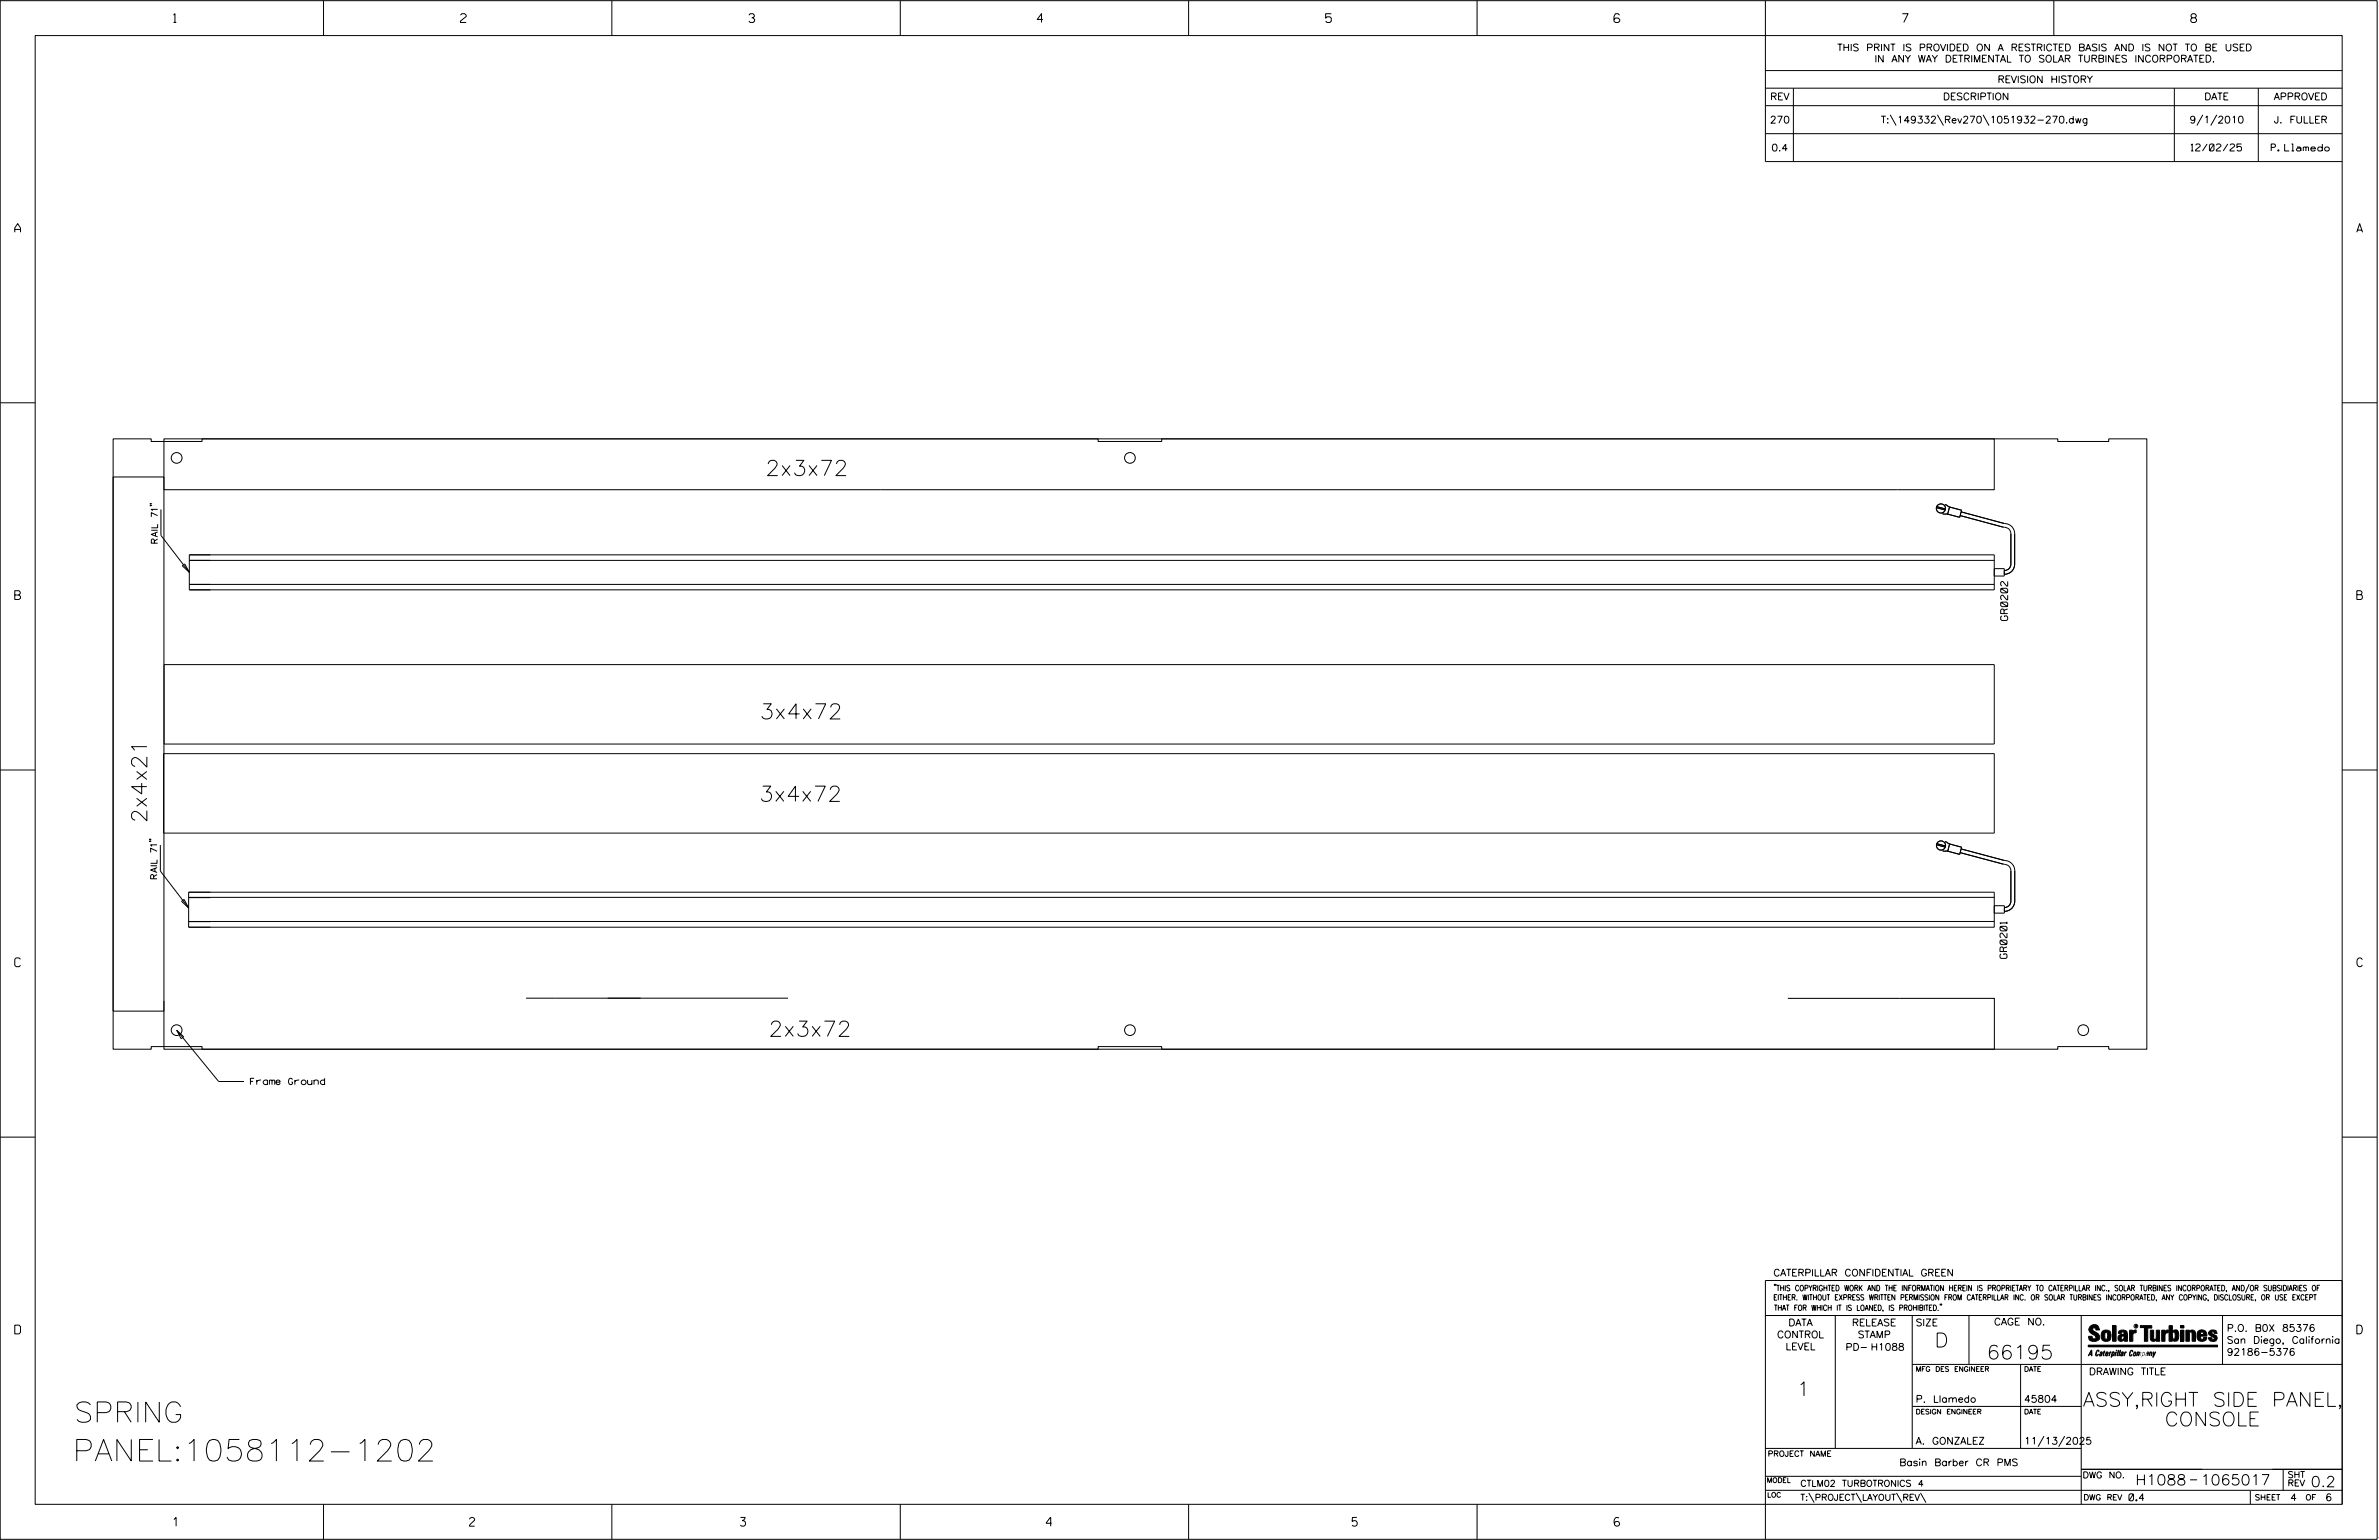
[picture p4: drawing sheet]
<svg xmlns="http://www.w3.org/2000/svg" width="864mm" height="559mm" viewBox="0 0 864 559" stroke-linecap="round" stroke-linejoin="round" font-family="sans-serif">
<defs><g id="words">
<text font-size="7.8" x="26.4" y="530.2">PANEL:1058112-1202</text>
<text font-size="7.4" x="26.9" y="516.1">SPRING</text>
<g font-size="5.5">
<text x="277.9" y="172.6">2x3x72</text>
<text x="275.8" y="260.9">3x4x72</text>
<text x="275.6" y="290.8">3x4x72</text>
<text x="53.3" y="298.6" transform="rotate(-90 53.3 298.6)">2x4x21</text>
<text x="279" y="376.1">2x3x72</text>
</g>
<g font-size="5.1">
<text x="702.3" y="488.8">D</text>
<text x="721.2" y="493.2">66195</text>
<text x="652.2" y="506.5">1</text>
<text x="756.1" y="510.3">ASSY,RIGHT SIDE PANEL,</text>
<text x="785.8" y="517.4">CONSOLE</text>
</g>
<g font-size="3.8">
<text x="775.2" y="538.9">H1088</text>
<text x="798.8" y="538.9">1065017</text>
<text x="838.8" y="539.5">0.2</text>
</g>
<g font-size="3.2">
<text x="63" y="8.2">1</text>
<text x="167.2" y="8.2">2</text>
<text x="271.8" y="8.2">3</text>
<text x="376.5" y="8.2">4</text>
<text x="481.2" y="8.2">5</text>
<text x="690.6" y="8.2">7</text>
<text x="795.3" y="8.2">8</text>
<text x="5.4" y="84.3">A</text>
<text x="855.5" y="84.3">A</text>
<text x="5.4" y="217.5">B</text>
<text x="855.6" y="217.5">B</text>
<text x="5.4" y="350.8">C</text>
<text x="855.6" y="350.8">C</text>
<text x="5.4" y="484">D</text>
<text x="855.6" y="484">D</text>
<text x="62.8" y="553.8">1</text>
<text x="170.4" y="553.8">2</text>
<text x="268.8" y="553.8">3</text>
<text x="379.8" y="553.8">4</text>
<text x="490.8" y="553.8">5</text>
<text x="585.9" y="553.8">6</text>
</g>
<g font-size="2.5">
<text x="666.9" y="18.5">THIS PRINT IS PROVIDED ON A RESTRICTED BASIS AND IS NOT TO BE USED</text>
<text x="680.5" y="22.6">IN ANY WAY DETRIMENTAL TO SOLAR TURBINES INCORPORATED.</text>
<text x="725.1" y="30">REVISION HISTORY</text>
<text x="642.6" y="36.3">REV</text>
<text x="705.3" y="36.3">DESCRIPTION</text>
<text x="800.2" y="36.3">DATE</text>
<text x="825.4" y="36.3">APPROVED</text>
<text x="642.5" y="44.7">270</text>
<text x="682.8" y="44.7">T:\149332\Rev270\1051932-270.dwg</text>
<text x="794.8" y="44.7">9/1/2010</text>
<text x="825.5" y="44.7">J. FULLER</text>
<text x="643" y="54.8">0.4</text>
<text x="795.4" y="54.8">12/02/25</text>
<text x="824.5" y="54.8">P. Llamedo</text>
<text x="728.8" y="225.1" transform="rotate(-90 728.8 225.1)">GR0202</text>
<text x="728.6" y="347.8" transform="rotate(-90 728.6 347.8)">GR0201</text>
<text x="643.8" y="463">CATERPILLAR CONFIDENTIAL GREEN</text>
<text x="645.1" y="485.5">CONTROL</text>
<text x="649.2" y="481.1">DATA</text>
<text x="672.3" y="481.1">RELEASE</text>
<text x="674.4" y="485.5">STAMP</text>
<text x="695.4" y="481.1">SIZE</text>
<text x="723.8" y="480.8">CAGE NO.</text>
<text x="808.4" y="483.1">P.O. B0X 85376</text>
<text x="648.2" y="489.8">LEVEL</text>
<text x="669.9" y="490">PD- H1088</text>
<text x="808.4" y="487.5">San Diego, California</text>
<text x="808.4" y="491.8">92186-5376</text>
<text x="758.3" y="498.9">DRAWING TITLE</text>
<text x="695.4" y="508.9">P. Llamedo</text>
<text x="734.8" y="508.9">45804</text>
<text x="695.4" y="524.1">A. GONZALEZ</text>
<text x="734.8" y="524.1">11/13/2025</text>
<text x="689.5" y="531.9">Basin Barber CR PMS</text>
<text x="772.8" y="544.6">0.4</text>
<text x="831.4" y="544.6">4</text>
<text x="844.1" y="544.6">6</text>
</g>
<g font-size="2.3">
<text x="57.2" y="197.1" transform="rotate(-90 57.2 197.1)">RAIL 71&quot;</text>
<text x="57" y="318.9" transform="rotate(-90 57 318.9)">RAIL 71&quot;</text>
<text x="90.9" y="393.6">Frame Ground</text>
<text x="653.5" y="539.4">CTLM02 TURBOTRONICS 4</text>
<text x="756" y="536.3">DWG NO.</text>
<text x="830.4" y="539.3">REV</text>
<text x="830.4" y="536.2">SHT</text>
<text x="653.5" y="544.5">T:\PROJECT\LAYOUT\REV\</text>
</g>
<g font-size="2">
<text x="643.8" y="468.4">&quot;THIS COPYRIGHTED WORK AND THE INFORMATION HEREIN IS PROPRIETARY TO CATERPILLAR INC., SOLAR TURBINES INCORPORATED, AND/OR SUBSIDIARIES OF</text>
<text x="643.8" y="471.8">EITHER. WITHOUT EXPRESS WRITTEN PERMISSION FROM CATERPILLAR INC. OR SOLAR TURBINES INCORPORATED, ANY COPYING, DISCLOSURE, OR USE EXCEPT</text>
<text x="644" y="475.6">THAT FOR WHICH IT IS LOANED, IS PROHIBITED.&quot;</text>
<text x="641.7" y="528.5">PROJECT NAME</text>
<text x="756.3" y="544.3">DWG REV</text>
<text x="818.5" y="544.3">SHEET</text>
<text x="836.9" y="544.3">OF</text>
</g>
<g font-size="1.8">
<text x="695.4" y="497.6">MFG DES ENGINEER</text>
<text x="734.8" y="497.6">DATE</text>
<text x="695.4" y="513.1">DESIGN ENGINEER</text>
<text x="734.8" y="513.1">DATE</text>
<text x="641.3" y="538">MODEL</text>
<text x="641.5" y="543.3">LOC</text>
</g>
<text font-size=".9" x="775.1" y="481.7">R</text>
</g></defs>
<g fill="none" stroke="#000" stroke-width=".36">
<path d="M.1 .2h862.8v558.4h-862.8zM12.8 12.9h837.4v533h-837.4zM117.4 .2v12.7M222.1 .2v12.7M326.8 .2v12.7M431.5 .2v12.7M536.2 .2v12.7M587.9 5.5l-.5-.5h-1l-.5 1v1.7l.5 .4h1l.6-.4v-.6l-.6-.5h-1l-.5 .5M640.9 .2v58.4h209.3M745.6 .2v12.7M640.9 25.6h209.3M640.9 32h209.3"/>
<path d="M640.9 38.3h209.3M651 32v26.6M789.3 32v26.6M819.8 32v26.6M640.9 48.5h209.3M686.2 41.7l2.1 3.8M703.3 41.7l2.2 3.8M719.9 41.7l2.1 3.8M799.6 41.7l-2.1 3.8M804.7 41.7l-2.2 3.8M.1 146.2h12.7M41.1 159.2h13.8v1h18.4v-1h325.3v1h23.1v-1h325.3v1h18.5v-1h13.8v221.5h-13.8v-.9h-18.5v.9h-325.3v-.9h-23.1v.9h-325.3v-.9h-18.4v.9h-13.8z"/>
<path d="M59.5 159.2h664.4v18.5h-664.4zM850.2 146.2h12.7M41.1 173.1h18.4v193.8h-18.4zM54.6 183.4v.2v-.2l.5 .2M54.6 182.7v.3v-.3l.5 .3M58.4 184.9v9.4l10.3 13.4M702.9 184.2l3.2 .9M703.1 183.8l3.1 .9M705.1 186.4l2.1 .2M706 183.1l1.9 .9M707.7 184l4.4 1.1-.7 2.6-4.4-1.2zM711.6 187.1l15.7 4.2a2.41 2.41 0 0 1 2.7 2.3v11.1a2.29 2.29 0 0 1-2.4 2.3"/>
<path d="M711.9 185.7l15.7 4.3a3.7 3.7 0 0 1 3.7 3.6v11.1a3.7 3.7 0 0 1-3.7 3.7M66.1 205.3l1-.7 1.6 3.1zM68.7 201.3h655.2v12.7h-655.2zM68.7 203.3h655.2M68.7 212.1h655.2M723.9 206.3h3.7v2.7h-3.7M59.5 241.2h664.4v28.8h-664.4zM.1 279.4h12.7M59.4 273.5h664.5v28.8h-664.5zM850.2 279.4h12.7M54.4 305.2v.2v-.2l.5 .2M54.4 304.5v.2v-.2l.5 .2"/>
<path d="M58.2 306.6v9.5l10.3 13.4M703 306.5l3.2 .9M703.1 306.1l3.2 .9M705.2 308.7l2 .2M706 305.4l1.9 .9M707.7 306.2l4.4 1.2-.7 2.6-4.4-1.1zM711.6 309.4l15.7 4.2a2.45 2.45 0 0 1 2.7 2.3v11.1a2.29 2.29 0 0 1-2.4 2.3M711.9 308l15.8 4.2a3.7 3.7 0 0 1 3.7 3.7v11.1a3.7 3.7 0 0 1-3.8 3.7M65.9 327.1l.9-.7 1.7 3.1zM68.5 323.7h655.4v12.7h-655.4zM68.5 334.4h7.8M68.5 325.7h7.8"/>
<path d="M68.5 334.4h655.4M68.5 325.6h655.4M723.9 328.6h3.7v2.7h-3.7M64.1 373.8l2.6 2.4-.9 .7zM64.1 373.8l15.3 18.6h9.2M191 362.2h95.1M649 362.3h75v18.4h-664.5v-17.5M.1 412.6h12.7M850.2 412.6h12.7M640.9 477.3h209.3M644.2 466.1l-.1 .4M644.7 466.1l-.2 .4"/>
<path d="M666.2 477.3v48.3M694.2 477.3v48.3M704.4 473.3l-.1 .4M704.8 473.3l-.1 .4M714.8 477.3v17.8M755.5 477.3v68.6M806.8 477.3v17.8M816.5 466l-1.4 3.1M850.2 464.6h-209.3v94M850.2 464.8v81.1M694.2 495.1h156M733.5 495.1v30.5"/>
<path d="M758.6 481.4a2.02 2.02 0 0 1 3.1-.1l.5 1.3h-1.3l-.2-.6-.4-.2-.6 .1-.1 .4 .4 .7a2.46 2.46 0 0 1 2.2 2.9 2.83 2.83 0 0 1-3.8 .3l-.3-1.3h1.3l.2 .7 .6 .3 .5-.2 .2-.5-.4-.6-1.9-1.2-.4-.9zM759.2 491.3h-.7l.7-1.2v1.9h.2l-.1-2.1-1.3 2.1 .5-.5h.7M761.3 490l.3-.2 .4 .3-.1 .3-.3-.4-.4 .3-.3 1.6h.4l.4-.5-.3 .6-.4 .1-.3-.4zM762.6 490.6l.5-.1-.1 1.4h-.9a.74 .74 0 0 1 .9-.8l-.3 .7-.5 .1 .2-.5 .6-.2v-.5l-.7 .2zM763 483.2a2.17 2.17 0 0 1 3.1 0l.3 1.4-.3 1.5a2.17 2.17 0 0 1-3.1 0l-.3-1.5zM763.6 490.5l.4-.4 .2 .6h-.3l-.3 .9 .2 .4-.3-.1zM764.1 483.7l.5-.4 .4 .3v2.2l-.4 .2-.5-.2zM764.6 491.1l.6 .2v-.7l-.4-.1-.4 .6-.1 .8h.6M764.6 491.1l-.1 .8h.4M764.6 482.6v.8M764.8 490.7l.4 .1v.3h-.6zM765 491.5l-.1 .4z"/>
<path d="M766 490.5l-.5 1.5zM766 490.8l.4-.3-.4 .4M766.9 481h1.3v5.7h-1.3zM767 490.8l.5 .1-.3 .8-.4 .2zM767.3 490.5h-.5l-.5 2M767.3 490.5a.8 .8 0 0 1 .2 1 .8 .8 0 0 1-.9 .4l-.1 .6M767.3 490.5l-.1 .2M768.1 490.5l-.4 1.5zM768.2 489.9h.3l-.1 .2h-.2zM769 489.9l-.5 2.1zM769.7 489.9l-.6 2.1zM770.1 491.4l.5-.3-.5 .8z"/>
<path d="M770.4 491.9h.1M770.6 491.1l.1-.4-.7 .2 .1-.3 .6-.1 .2 .3-.5 1.1M770.6 491.1a.74 .74 0 0 0-.8 .8h.6M771 484.8h-.7l-.3 .6 .4 .7 .5-.3 .1-2.4h-.8l-.1 .4h-1.2a1.71 1.71 0 0 1 1.8-1.3 1.71 1.71 0 0 1 1.6 1.4v2.8h-1.1l-.1-.6M771 484.2l-1.5 .1a1.41 1.41 0 0 0 0 2.4l.5 .1 1.1-.7M771.2 486.1h-.1M771.4 490.5l.1 .3 .4-.3-.9 1.5zM771.5 490.8h.1M773 482.7h1.2v.5l.5-.5 .7-.1v1h-.6l-.5 .4-.1 2.7h-1.2zM773.3 490.3l.6-.4 .4 .2-.1 .4-.3-.4a1.28 1.28 0 0 0-.5 1.8l.6-.4-.1 .4-.8 .1zM774.7 490.8l.5-.3a.88 .88 0 0 1 .2 .9 .88 .88 0 0 1-.7 .7l-.2-.2zM774.8 490.9h.5l-.3 1h-.3l-.2-.2z"/>
<path d="M775.2 490.5l-.1 .2M776.8 481h4.3v.9h-1.5v4.8h-1.3M776.8 490.6l-.8 .2v-.3l-.4 1.5 .8-1.3v1.3l.3-1.2M779.3 491.1h.4M779.6 490.5h.3l-.3 1.4M779.6 490.7h.2l-.1 .4M779.7 491.1l-.1 .4M779.7 491.1l-.4 .2M780.1 492l.4-1.5 .1 .3 .3-.3 .3 .2-.3 1.3v-1.3l-.7 1.3M780.6 482.7h1.2v2.7l.1 .4 .4 .3 .4-.7v-2.7h1.2l.1 4h-1.3v-.5l-1.1 .6-.7-.3-.3-.7zM781.6 492.5l1-2-.8 1.3-.2-1.3-.2 2M784.7 482.7h1.2v.5l.5-.5 .7-.1v1h-.5l-.6 .4-.1 2.7h-1.2z"/>
<path d="M787.4 481h1.2v2a1.4 1.4 0 0 1 2.2 .2l.1 1.4-.4 1.9-1.5 .1-.4-.5v-1l.5 .9 .5-.3v-2.1l-.5-.4-.5 .7v2.8h-1.2zM791.5 482.7h1.3v4h-1.3zM791.5 481h1.3v.9h-1.3zM793.5 482.7h1.3v.4l.7-.5 1.1 .2 .4 .6v3.3h-1.2l-.3-3.4-.7 .2v3.2h-1.3zM794.8 483.1h.1M797.7 483.2a1.92 1.92 0 0 1 2.4-.5 1.92 1.92 0 0 1 1 2.1h-2.3v.8l.6 .5 .5-.3v-.5h1.2a1.83 1.83 0 0 1-2.1 1.4 1.83 1.83 0 0 1-1.5-2.1zM798.8 484.2v.6M799.1 483.4h.6l.2 .8h-1.1zM804.6 482.9a1.84 1.84 0 0 0-2.9 .8 3.3 3.3 0 0 0 2.2 1.9l-.5 .5-.4-.3-.1-.4h-1.2l.1 .6a1.92 1.92 0 0 0 2.9 .4M804.9 483.8h-1.2l-.2-.6-.5 .1-.1 .3 .1 .3 1.8 .9M805.1 488.1h-47.1v.6h47.1M694.2 510.3h61.3"/>
<path d="M640.9 525.6h114.6M640.9 535.7h114.6M742 521.1l-2.2 3.8M749.5 521.1l-2.2 3.8M755.5 533.2h94.7M795 537h2.6M828.8 533.2v7.6M117.4 545.9v12.7M222.1 545.9v12.7M326.8 545.9v12.7M431.5 545.9v12.7M536.2 545.9v12.7"/>
<path d="M640.9 540.8h209.3M656.6 541.7l2 3.5M673.8 541.7l1.9 3.5M688.4 541.7l2 3.5M697.2 541.7l1.9 3.5M816.9 541v4.9M863.5 558h.1"/>
<circle cx="64.1" cy="166.2" r="1.94"/>
<circle cx="410.2" cy="166.2" r="1.94"/>
<circle cx="704.6" cy="184.5" r="1.65"/>
<circle cx="704.6" cy="306.8" r="1.67"/>
<circle cx="64.1" cy="373.8" r="1.95"/>
<circle cx="410.2" cy="373.8" r="1.94"/>
<circle cx="756.2" cy="373.8" r="1.95"/>
<circle cx="775.4" cy="481.2" r=".69"/>
</g>
<g fill="#000">
<path d="M768.1 490.5l-.4 1.5zM768.2 489.9h.3l-.1 .2h-.2zM769 489.9l-.5 2.1zM769.7 489.9l-.6 2.1zM791.5 481h1.3v.9h-1.3zM791.5 482.7h1.3v4h-1.3zM758 488.1h47.1v.6h-47.1z"/>
<path d="M759.2 489.9l-1.2 2.1 .5-.5h.7v.5h.2zM759.2 490.1v1.2h-.7z" fill-rule="evenodd"/>
<path d="M758.6 481.4a2.02 2.02 0 0 1 3.1-.1l.5 1.3h-1.3l-.2-.6-.4-.2-.6 .1-.1 .4 .4 .7a2.46 2.46 0 0 1 2.2 2.9 2.83 2.83 0 0 1-3.8 .3l-.3-1.3h1.3l.2 .7 .6 .3 .5-.2 .2-.5-.4-.6-1.9-1.2-.4-.9z" fill-rule="evenodd"/>
<path d="M761.3 490l.3-.2 .4 .3-.1 .3-.3-.4-.4 .3-.3 1.6h.4l.4-.5-.3 .6-.4 .1-.3-.4z" fill-rule="evenodd"/>
<path d="M762.6 490.6l.5-.1-.1 1.4h-.9a.74 .74 0 0 1 .9-.8l-.6 .3-.2 .5 .5-.1 .3-.6v-.5l-.7 .2z" fill-rule="evenodd"/>
<path d="M763.6 490.5l.4-.4 .2 .6h-.3l-.3 .9 .2 .4-.3-.1z" fill-rule="evenodd"/>
<path d="M764.8 490.5l.5 .3-.1 .5h-.6l.6-.2v-.3l-.4-.1-.3 1.2h.4l.3-.4-.6 .6-.3-.2v-.4z" fill-rule="evenodd"/>
<path d="M763 483.2a2.17 2.17 0 0 1 3.1 0l.3 1.4-.3 1.5a2.17 2.17 0 0 1-3.1 0l-.3-1.5zM764.1 483.7v2.1l.5 .2 .4-.2v-2.2l-.4-.3z" fill-rule="evenodd"/>
<path d="M766 490.5v.3l.4-.1-.4 .2-.5 1.1z" fill-rule="evenodd"/>
<path d="M766.8 490.5l-.5 2 .3-.6a.71 .71 0 0 0 .9-.5 .71 .71 0 0 0-.4-.9zM767 490.8l.5 .1-.3 .8-.4 .2z" fill-rule="evenodd"/>
<path d="M766.9 481h1.3v5.7h-1.3z" fill-rule="evenodd"/>
<path d="M770.1 490.6l.6-.1 .2 .3-.4 1.2-.5 .1-.2-.5 .3-.5h.5l-.7 .5v.3l.4-.1 .4-.9-.5-.2-.2 .2z" fill-rule="evenodd"/>
<path d="M769.4 482.8l-.5 1h1.2l.1-.4h.8v.8l-1.5 .1a1.41 1.41 0 0 0 0 2.4l.5 .1 1.1-.7 .1 .6h1.1v-2.8a1.79 1.79 0 0 0-2.4-1.2zM770.3 484.8h.7l-.1 1-.5 .3-.4-.7z" fill-rule="evenodd"/>
<path d="M771.4 490.5l.1 .3 .4-.3-.9 1.5z" fill-rule="evenodd"/>
<path d="M773 482.7h1.2v.5l.5-.5 .7-.1v1h-.6l-.5 .4-.1 2.7h-1.2z" fill-rule="evenodd"/>
<path d="M773.3 490.3l.6-.4 .4 .2-.1 .4-.3-.4a1.28 1.28 0 0 0-.5 1.8l.6-.4-.3 .5h-.6z" fill-rule="evenodd"/>
<path d="M774.7 490.8l-.2 1.1h.7a.96 .96 0 0 0 0-1.4zM774.8 490.9h.5l-.1 .6-.5 .4-.2-.2z" fill-rule="evenodd"/>
<path d="M776 490.5v.3l.4-.3 .2 .3 .7-.2-.3 1.4v-1.3l-.6 1.3v-1.3l-.8 1.3z" fill-rule="evenodd"/>
<path d="M776.8 481h4.3v.9h-1.5v4.8h-1.3v-4.8h-1.5z" fill-rule="evenodd"/>
<path d="M777.9 490.5l-.5 2 .3-.6a.71 .71 0 0 0 .9-.5 .71 .71 0 0 0-.4-.9zM778.1 490.8l.3-.1 .1 .4-.5 .8-.2-.5z" fill-rule="evenodd"/>
<path d="M779.3 490.6l.6-.1-.3 1.5-.7-.1a.67 .67 0 0 1 .8-.8l-.6 .3-.1 .5 .4-.1 .4-.9-.4-.2-.3 .2z" fill-rule="evenodd"/>
<path d="M780.5 490.5l.1 .3 .3-.3 .3 .2-.3 1.3v-1.3l-.8 1.3z" fill-rule="evenodd"/>
<path d="M780.6 482.7h1.2v2.7l.1 .4 .4 .3 .4-.7v-2.7h1.2l.1 4h-1.3v-.5l-1.1 .6-.7-.3-.3-.7z" fill-rule="evenodd"/>
<path d="M781.6 490.5l.2 1.3 .8-1.3-1.2 2z" fill-rule="evenodd"/>
<path d="M784.7 482.7h1.2v.5l.5-.5 .7-.1v1h-.5l-.6 .4-.1 2.7h-1.2z" fill-rule="evenodd"/>
<path d="M787.4 481h1.2v2a1.4 1.4 0 0 1 2.2 .2l.1 1.4-.4 1.9-1.5 .1-.4-.5v-1l.5 .9 .5-.3v-2.1l-.5-.4-.5 .7v2.8h-1.2z" fill-rule="evenodd"/>
<path d="M793.5 482.7h1.3v.4a1.29 1.29 0 0 1 2.2 .3v3.3h-1.2l-.3-3.4-.7 .2v3.2h-1.3z" fill-rule="evenodd"/>
<path d="M797.7 483.2a1.92 1.92 0 0 1 2.4-.5 1.92 1.92 0 0 1 1 2.1h-2.3v.8l.6 .5 .5-.3v-.5h1.2a1.83 1.83 0 0 1-2.1 1.4 1.83 1.83 0 0 1-1.5-2.1zM799.1 483.4l-.3 .8h1.1l-.2-.8z" fill-rule="evenodd"/>
<path d="M801.9 483.2a1.94 1.94 0 0 1 3 .1v.5h-1.2l-.2-.6-.5 .1-.1 .3 .1 .3 1.8 .9a1.2 1.2 0 0 1 .1 1.3 1.2 1.2 0 0 1-1.2 .7l-1.6-.4-.4-1h1.2l.1 .4 .4 .3 .5-.5a3.3 3.3 0 0 1-2.2-1.9z" fill-rule="evenodd"/>
<circle cx="761.4" cy="492" r=".07"/>
<circle cx="762.2" cy="485.1" r=".07"/>
<circle cx="769.3" cy="492" r=".07"/>
<circle cx="773.1" cy="486.7" r=".07"/>
<circle cx="791.5" cy="486.7" r=".07"/>
<circle cx="791.5" cy="481" r=".07"/>
<circle cx="794.8" cy="486.7" r=".07"/>
</g>
<use href="#words"/>
</svg>
